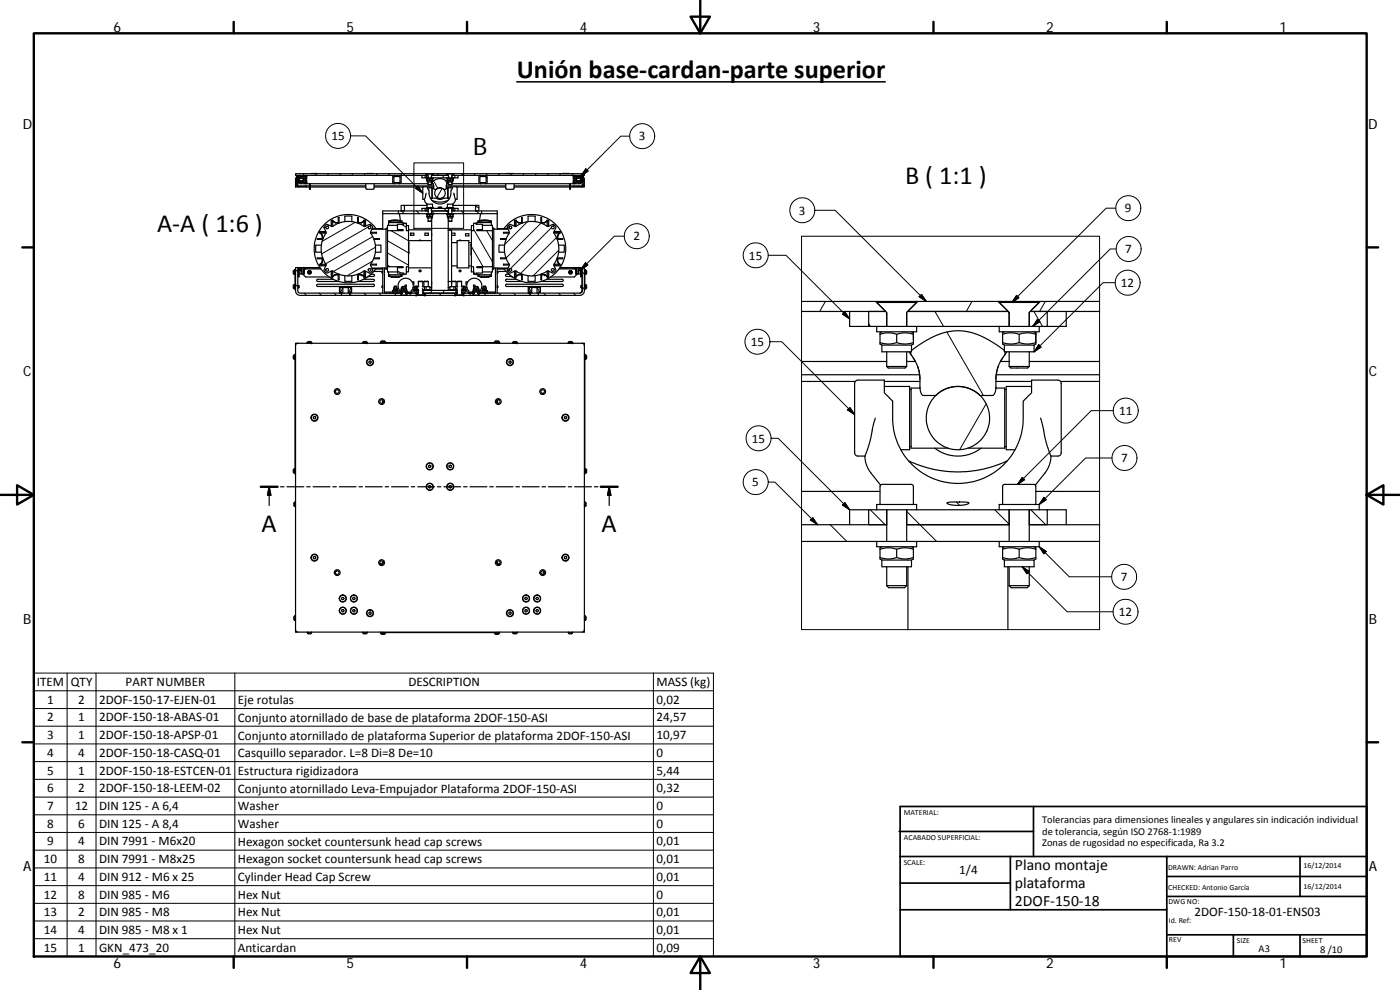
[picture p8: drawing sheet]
<svg xmlns="http://www.w3.org/2000/svg" width="420mm" height="297mm" viewBox="0 0 420 297" stroke-linecap="round" stroke-linejoin="round" font-family="sans-serif">
<defs><g id="words">
<g font-size="7.9">
<text x="155.1" y="23.5">Unión base‐cardan‐parte superior</text>
<text x="271.6" y="55.1">B ( 1:1 )</text>
<text x="47.1" y="69.5">A‐A ( 1:6 )</text>
<text x="78.5" y="159.5">A</text>
<text x="180.6" y="159.5">A</text>
</g>
<text font-size="7.2" x="142" y="46.5">B</text>
<g font-size="4.7">
<text x="304.6" y="261.2">Plano montaje</text>
<text x="304.6" y="266.6">plataforma</text>
<text x="304.6" y="272">2DOF‐150‐18</text>
</g>
<g font-size="4.2">
<text x="34" y="9.6">6</text>
<text x="104" y="9.6">5</text>
<text x="174" y="9.6">4</text>
<text x="244" y="9.6">3</text>
<text x="314" y="9.6">2</text>
<text x="384" y="9.6">1</text>
<text x="6.8" y="38.7">D</text>
<text x="410.6" y="38.7">D</text>
<text x="7" y="112.9">C</text>
<text x="410.8" y="112.9">C</text>
<text x="7" y="187.1">B</text>
<text x="410.8" y="187.1">B</text>
<text x="7" y="261.3">A</text>
<text x="410.8" y="261.3">A</text>
<text x="34" y="290.4">6</text>
<text x="104" y="290.4">5</text>
<text x="174" y="290.4">4</text>
<text x="244" y="290.4">3</text>
<text x="314" y="290.4">2</text>
<text x="384" y="290.4">1</text>
</g>
<g font-size="3.9">
<text x="99.5" y="42">15</text>
<text x="191.7" y="42.1">3</text>
<text x="239.8" y="64.4">3</text>
<text x="337.6" y="63.7">9</text>
<text x="190.1" y="72.2">2</text>
<text x="224.8" y="77.9">15</text>
<text x="337.7" y="76">7</text>
<text x="336.4" y="86.1">12</text>
<text x="225.3" y="103.8">15</text>
<text x="335.8" y="124.5">11</text>
<text x="225.6" y="132.8">15</text>
<text x="336.5" y="138.7">7</text>
<text x="225.8" y="145.9">5</text>
<text x="336.4" y="174.3">7</text>
<text x="335.8" y="184.8">12</text>
<text x="11.1" y="205.9">ITEM</text>
<text x="21.2" y="205.9">QTY</text>
<text x="37.7" y="205.9">PART NUMBER</text>
<text x="122.6" y="205.9">DESCRIPTION</text>
<text x="197" y="206">MASS (kg)</text>
<text x="14.1" y="211.2">1</text>
<text x="23.5" y="211.2">2</text>
<text x="29.7" y="211.2">2DOF‐150‐17‐EJEN‐01</text>
<text x="71.4" y="211.2">Eje rotulas</text>
<text x="197" y="211.2">0,02</text>
<text x="14.1" y="216.5">2</text>
<text x="14.2" y="221.8">3</text>
<text x="23.5" y="216.5">1</text>
<text x="23.5" y="221.8">1</text>
<text x="29.7" y="216.5">2DOF‐150‐18‐ABAS‐01</text>
<text x="29.7" y="221.8">2DOF‐150‐18‐APSP‐01</text>
<text x="71.4" y="216.6">Conjunto atornillado de base de plataforma 2DOF‐150‐ASI</text>
<text x="71.4" y="221.9">Conjunto atornillado de plataforma Superior de plataforma 2DOF‐150‐ASI</text>
<text x="197" y="216.5">24,57</text>
<text x="197" y="221.8">10,97</text>
<text x="14.1" y="227.1">4</text>
<text x="23.5" y="227.1">4</text>
<text x="29.7" y="227.1">2DOF‐150‐18‐CASQ‐01</text>
<text x="71.4" y="227.2">Casquillo separador. L=8 Di=8 De=10</text>
<text x="197" y="227.1">0</text>
<text x="14.1" y="232.4">5</text>
<text x="23.5" y="232.4">1</text>
<text x="29.7" y="232.4">2DOF‐150‐18‐ESTCEN‐01</text>
<text x="71.4" y="232.5">Estructura rigidizadora</text>
<text x="197" y="232.4">5,44</text>
<text x="14.1" y="237.7">6</text>
<text x="23.5" y="237.7">2</text>
<text x="29.7" y="237.7">2DOF‐150‐18‐LEEM‐02</text>
<text x="71.4" y="237.8">Conjunto atornillado Leva‐Empujador Plataforma 2DOF‐150‐ASI</text>
<text x="197" y="237.7">0,32</text>
<text x="14.1" y="243">7</text>
<text x="22.5" y="243.1">12</text>
<text x="29.7" y="243.1">DIN 125 ‐ A 6,4</text>
<text x="71.4" y="243.1">Washer</text>
<text x="197" y="243.1">0</text>
<text x="14.1" y="248.4">8</text>
<text x="23.5" y="248.4">6</text>
<text x="29.7" y="248.4">DIN 125 ‐ A 8,4</text>
<text x="71.4" y="248.5">Washer</text>
<text x="197" y="248.4">0</text>
<text x="14.1" y="253.7">9</text>
<text x="23.5" y="253.7">4</text>
<text x="29.7" y="253.7">DIN 7991 ‐ M6x20</text>
<text x="71.4" y="253.8">Hexagon socket countersunk head cap screws</text>
<text x="197" y="253.7">0,01</text>
<text x="13.2" y="259">10</text>
<text x="23.5" y="259">8</text>
<text x="29.7" y="259">DIN 7991 ‐ M8x25</text>
<text x="71.4" y="259.1">Hexagon socket countersunk head cap screws</text>
<text x="197" y="259">0,01</text>
<text x="287.9" y="262.1">1/4</text>
<text x="13.2" y="269.6">12</text>
<text x="13.2" y="264.3">11</text>
<text x="23.5" y="269.6">8</text>
<text x="23.5" y="264.3">4</text>
<text x="29.7" y="269.6">DIN 985 ‐ M6</text>
<text x="29.7" y="264.3">DIN 912 ‐ M6 x 25</text>
<text x="71.4" y="264.4">Cylinder Head Cap Screw</text>
<text x="71.4" y="269.6">Hex Nut</text>
<text x="197" y="264.3">0,01</text>
<text x="197" y="269.6">0</text>
<text x="13.2" y="274.9">13</text>
<text x="23.5" y="274.9">2</text>
<text x="29.7" y="274.9">DIN 985 ‐ M8</text>
<text x="71.4" y="274.9">Hex Nut</text>
<text x="197" y="274.9">0,01</text>
<text x="358.5" y="274.9">2DOF‐150‐18‐01‐ENS03</text>
<text x="13.2" y="280.2">14</text>
<text x="23.5" y="280.2">4</text>
<text x="29.7" y="280.2">DIN 985 ‐ M8 x 1</text>
<text x="71.4" y="280.2">Hex Nut</text>
<text x="197" y="280.2">0,01</text>
<text x="13.2" y="285.6">15</text>
<text x="23.5" y="285.6">1</text>
<text x="29.7" y="285.6">GKN_473_20</text>
<text x="71.4" y="285.6">Anticardan</text>
<text x="197" y="285.6">0,09</text>
</g>
<g font-size="3.1">
<text x="312.8" y="246.8">Tolerancias para dimensiones lineales y angulares sin indicación individual</text>
<text x="312.8" y="250.4">de tolerancia, según ISO 2768‐1:1989</text>
<text x="312.8" y="254">Zonas de rugosidad no especificada, Ra 3.2</text>
<text x="377.7" y="285.6">A3</text>
<text x="396.2" y="285.9">8 /10</text>
</g>
<g font-size="2.4">
<text x="271.2" y="244.4">MATERIAL:</text>
<text x="271.3" y="251.9">ACABADO SUPERFICIAL:</text>
<text x="271.2" y="259.7">SCALE:</text>
<text x="350.6" y="260.9">DRAWN: Adrian Parro</text>
<text x="391.2" y="260.6">16/12/2014</text>
<text x="350.6" y="267">CHECKED: Antonio García</text>
<text x="391.2" y="266.6">16/12/2014</text>
<text x="350.7" y="271.4">DWG NO:</text>
<text x="350.8" y="276.8">Id. Ref:</text>
<text x="350.8" y="282.8">REV</text>
<text x="371.2" y="282.9">SIZE</text>
<text x="390.9" y="282.9">SHEET</text>
</g>
</g></defs>
<g fill="none" stroke="#000" stroke-width=".36">
<path d="M89 53l-.3 .8v2M89 53.1v1.5M89.1 55.8h-.4v.3h1M89.1 54.5l-.1 .1M89.2 53.2l.3 .3M89.2 53.2v1.3M89.4 53.1h.1M89.4 54.6h.1M89.5 53.5v.7M89.5 53.5h.1M89.5 54.2h.1M89.5 54.2l-.3 .3"/>
<path d="M89.5 53.1v1.5M89.5 54.6l.5 .5h38.5M89.5 54.5l-.1-.2 .2 1.5h2.4v.3l-2.6-.1-.3-.4-.1-1M89.5 53.1l-.1 .3v-.6h-.4l.1 .4M89.7 52.8h-.3M89.9 53.5h1.1M89.9 54.2h1.1M89.9 53.4h1.4v.3h-.2M89.9 53.4h1.4M89.9 53h1.8v1.7h-1.8zM90 52.6l-.5 .5M90 52.6h29.9"/>
<path d="M91 53.5l.1 .2M91 53.5v.7M91.1 54.1l.2 .2h-1.4M91.1 53.7v.4M91.1 54.1l-.1 .1M91.3 53.7v.4M91.3 54.3l-1.4 .1M91.6 52.6l.4 .5M92 54.6l-.4 .5M92 52.6v.5M92 53.1v1.5M92 56.1h.9"/>
<path d="M92 55.8h.9M92 54.6v.5M92.9 55.1v1.7h.2v-1.7M93.1 56.1h16.7M93.1 55.8h16.7M93.4 52.1h1.9M109.8 55.1v1.4l.3 .3 2.1-.1 .1-1.6M110.1 52.1h1.9M112.3 56.1h14.6M112.3 55.8h17.8M118.2 53h1.8v1.7h-1.8zM118.4 52.6l-.5 .4v1.6l.5 .5"/>
<path d="M119.9 52.6h8.5l-.5-.5h-39.2v.5h1.3M119.9 52.6l.5 .5v1.7l-.5 .3M126.6 52.6v.8h1M127.9 58l-.5 1.8M127.9 52.1h.1M128 52.1v.1M128 52.2l.5 .5v.7M128 52.1h2M128 53.4h2v.2h-2zM128.1 53.8h.9M128.1 54.2l.1 .1M128.1 54.2h.9"/>
<path d="M128.1 53.8v.4M128.2 54.3h1.5v.3h-1.5zM128.2 53.6l-.1 .2M128.4 56.1h1.7M128.4 56.4h1.2v3.1h-.4M128.4 52.6h-.8v.8h.4M128.5 54.6v.8M128.5 55.4h1M129 53.8h.8M129 54.2h.8M129 53.8v.4M129.5 52.7v.7"/>
<path d="M129.5 54.6v.8M129.5 52.6v.1M129.5 52.6h5.1M129.5 52.6l.5-.5h4.1l.4 .5zM129.6 56.5h.1M129.6 59.4h.1M129.7 54.5a3.3 3.3 0 0 1 4.7 0M129.7 53.6l.1 .1M129.8 54.2l-.1 .1M129.8 53.8h.1M129.8 53.8v.4M129.8 54.9l.1 .2h-.4"/>
<path d="M130 52.2l-.5 .4M130 52.1v.1M130 52.1h.1M130 52.2h-2M130 53.4h4.1M130 55.4l.1 .6M130.1 56.4h-.4v3.1h1.8M130.1 56.4h.1M130.9 59.5a1.97 1.97 0 0 0 2.3 0M134 56.1h1.7M134 55.8h17.8M134 56.4h.4v3.1h-1.9"/>
<path d="M134 56.4h.1M134.1 52.1h.1M134.1 55.4l-.1 .6M134.1 52.1v.1M134.1 52.2l.5 .4M134.1 52.2h2M134.1 53.4h2v.2h-2zM134.2 55.1h.4M134.3 53.8h.8M134.3 54.2h.8M134.3 54.2l.1 .1M134.3 53.8v.4"/>
<path d="M134.3 54.9l-.1 .2M134.4 54.3h1.5v.3h-1.5M134.4 53.6l-.1 .2M134.4 54.3v.3M134.4 56.5h.1M134.4 59.4h.1M134.4 54.6l-.4 .8-.1 1.3-.7 .1a1.64 1.64 0 0 0-2.3 0l-.7-.1-.1-1.3-.4-.8v.2M134.5 54.6l-.1 .2M134.6 52.6v.1M134.6 52.7v.7M134.6 54.6v.8M134.6 55.4h1"/>
<path d="M135.1 53.8h.8M135.1 54.2h.8M135.1 53.8v.4M135.6 54.6v.8M135.6 55.1h8.6M135.6 52.6h.9v.8h-.4M135.7 56.4h-1.2v3.1h.4M135.9 53.6v.1M135.9 54.2v.1M135.9 53.8h.1M135.9 53.8v.4M136.1 52.2l-.5 .5v.7"/>
<path d="M136.1 52.1v.1M136.1 52.1h.1M136.2 52.1l-.5 .5h8.5M136.2 52.1h39.2v.5h-1.4M136.2 58l.5 1.8M136.7 59.8l.5-.1v-3.6l-1.5-.1-.1 .8a.85 .85 0 0 0-.3 1.2 3.4 3.4 0 0 1-3.8 3.2 3.4 3.4 0 0 1-2.8-4.2l-.3-.3v-.7l-1.5 .1v3.7h.5l.1 .7 .7 .8M136.7 59.8l-.1 .5-.7 1M137.2 56.1h14.6M137.4 52.6v.8h-.9M143.9 52.7h2.1l.2 .4-.2 1.9-1.8 .1-.4-.2-.1-1.8zM144 53h1.9v1.7h-1.9zM145.7 52.6h28.3"/>
<path d="M151.8 55.1v1.5l.3 .2h2l.2-.3v-1.4M152.1 52.1h1.9M154.3 56.1h16.7M154.3 55.8h16.7M168.8 52.1h1.9M171 55.1v1.7h.2v-1.7M171.2 56.1h.9M171.2 55.8h.9M172.1 53.1v1.5M172.1 54.6l.1 .4 .3 .1M172.1 52.6v.5M172.1 54.6v.5"/>
<path d="M172.4 53h1.7v1.7h-1.7zM172.5 52.6l-.3 .1-.1 .4M172.8 53.7v.4M172.8 54.3l1.4 .1M173 54.1l-.2 .2h1.4M173 54.1l.1 .1M173.1 53.5v.7M173.1 53.5l-.1 .6M173.1 53.5h1.1M173.1 54.2h1.1M174 52.6l.4 .1 .1 .4M174.2 53.4h-1.4"/>
<path d="M174.2 53.4h-1.4l.2 .3M174.4 52.8h.3M174.5 54.6l-.5 .5h-28.3M174.5 53.1v1.5M174.5 53.1l.2 .3v-.6h.3v.3M174.5 54.6h.2M174.5 53.5h.1M174.5 54.2h.1M174.6 53.5v.7M174.6 54.2l.3 .3M174.9 53.2v1.3M174.9 53.2l-.3 .3"/>
<path d="M174.9 53.2h.1M174.9 54.5h.1M175 55.8h.4v.3h-1M175 54.5v1.1l-.3 .4-2.6 .1v-.3h2.4l.2-.4v-1.1l-.2 .2M175 53.2v1.3M175 53l.4 .6v2.2M175 53.1v1.5M175 53.1v.1M96.3 70l.4 .7M96.3 79.3h-.4v.5h1.9M96.3 70l.5 .7v.9M96.4 73.6h-1.6l-.1 .7 .1 1.4h1.6"/>
<path d="M96.7 77.6v.9l-.4 .8M96.7 70.7v.9M96.8 77.6v.9l-.5 .8M96.9 77.4h-1.7v.2h1.7M96.9 71.6h-1.7v.2h1.7M97.6 67.7l.5-.4 1.4 .6a9.2 9.2 0 0 1 8.6-.7l1.3 .8 1.4-.7a1.16 1.16 0 0 1 1 1l-.6 1.4a8.6 8.6 0 0 1 0 9.8l.6 1.4a1.16 1.16 0 0 1-1 1l-1.3-.6a8.8 8.8 0 0 1-9.9 0l-1.4 .6a1.16 1.16 0 0 1-1-1l.7-1.4a8.7 8.7 0 0 1 0-9.8l-.7-1.5zM97.8 69.5h-1.9v.5h.4M97.8 79.3h-1.7v.2h1.8M97.9 69.7h-1.8v.3h1.7M99.9 66.4v-.4h-.5v1.9M99.9 66.3l.8 .5M99.9 67.9v-1.7h-.3v1.8"/>
<path d="M100.7 66.8h.8M100.7 66.8h.1M101.8 66.9v-1.6h-.3v1.7M103.5 66.5v-1.6l1.4-.1 .7 .1v1.6M107.3 66.9v-1.6h.3v1.7M107.6 66.8h.8M108.4 66.8l.8-.4v-.4h.5v1.9M109.2 67.9v-1.7h.3v1.8M110.7 68.6h.4M111.2 69.7h1.8v.3h-1.7M111.3 79.3h1.7v.2h-1.8M111.6 68.8h4.3"/>
<path d="M111.7 68.6h3v.2M112.1 71.6h1.8v.2h-1.7M112.2 77.4h1.7v.2h-1.8M112.7 73.6h1.6v1.4v.7h-1.6M112.8 68.6a10.2 10.2 0 0 0-15.1-1.6 10.2 10.2 0 0 0 0 15.2 10.2 10.2 0 0 0 15.1-1.6M114.9 64.1h4.6M115.9 68.7v12.1h.4v.8h3M115.9 68.7h.4v.5M116.3 69.2h4.7v-.3h-1.7v-1.6h1.9v-.3h.8v2.2h.6v10.8h-.6v2.3h-.8v-.4h-1.9v-1.6h1.7v-.3h-4.7zM116.6 66.3v1.3M116.6 66.3h3.7M116.6 66.8h4.4v.5"/>
<path d="M117.5 66.1l-.9 .2M117.5 66.2l-.5 .1v.5M117.5 66.1h.1zM117.6 66.1h2M119.3 68.9v.2h1.7M119.3 67.6h-3v.9h-.4v.2M119.5 63.3h-4.6v5.5M119.6 66.1h.2zM119.8 66.2l-1.2-.2-1.1 .2M119.8 66.1l.8 .2M119.8 66.2l.5 .1M119.9 64.1l.3 2.1"/>
<path d="M120.3 66.3v.5M120.3 66.3h.3M120.4 61.6h1v1.7h-1zM120.6 66.3v.5M121.4 61.6h6.8M122 67.7h.6v1.5M122.6 72.8l.1 3M122.6 75.8h.1M122.6 69h6.9M122.6 72.2h6.9M122.7 75.8h-.1M123.2 70h1v.6h-1z"/>
<path d="M123.3 70v.6M125.8 72.2l.2-.2 .3 .2M127.5 70h1v.6h-1zM127.6 62.5h-1v.8M128 62.5v-.2h2v.2M128 62.5h.5M128 64.1h2v.3h-2zM128 62.5h-.4v.8h.9h-9v.8h8.5M128.2 62.3v-1h1.6v1M128.2 64.5h.8M128.2 64.9h.8M128.2 64.9v.1"/>
<path d="M128.2 65h1.5v.4h-1.5zM128.2 64.4v.5M128.5 65.4v.9M128.5 66.3h1M128.5 62.5h1.5M128.5 62.5v1.6M129 64.5h.8M129 64.9h.8M129 64.5v.4M129.5 63.3h5.1h-5.1v-.8v1.6M129.5 65.4v.9M129.5 65.4v21.7"/>
<path d="M129.5 70v.6M129.6 60.1h.1a5.7 5.7 0 0 0 4.8 0M129.7 64.4l.1 .1M129.8 64.9l-.1 .1M129.8 64.5v.4M130 64.1h4.1M130 62.5h4.1M131.5 62.2h1.1zM134.1 62.5v-.2h2v.2M134.1 64.1h2v.3h-2zM134.1 62.5h.5M134.3 62.3l.1-1h1.5v1"/>
<path d="M134.3 64.5h.8M134.3 64.9h.8M134.3 64.9l.1 .1M134.3 64.5v.4M134.4 65h1.5v.4h-1.5zM134.4 64.4l-.1 .1M134.5 65.4v21.7M134.5 69h7M134.5 69.1h1v15.4h-1M134.6 65.4v.9M134.6 66.3h1M134.6 62.5h1.5"/>
<path d="M134.6 62.5v1.6M135.1 64.5h.8M135.1 64.9h.8M135.1 64.5v.4M135.5 70h1v.6h-1M135.5 72.8h1.7M135.5 79.8h1.7M135.6 65.4v.9M135.6 63.3h8.9v.8h-8.4M135.9 64.4v.1M135.9 64.9v.1M135.9 64.5v.4"/>
<path d="M135.9 61.6h6.8M136.1 62.5h.4v.8h-.9v-.8v1.6M136.5 62.5h.9v.8M137.2 72.2h3.5v8.2h-3.5zM137.8 72.2l.2-.2 .3 .2M139.7 70.1h1v.7h-1zM140.7 79.8h.8M140.7 72.8h.8M141.4 73.4l.1 3M141.4 73.4h.1M141.5 73.4h-.1M142.1 67h.8v.3h1.9v1.6h-1.7v.3h4.7v10.8h-4.7v.3h1.7v1.6h-1.9v.4h-.8v-2.3h-.6v-10.8h.6z"/>
<path d="M142.1 67.7h-.6v1.5M142.7 61.6h1v1.7h-1zM143.5 66.3v.5M143.5 66.3h3.6M144.2 64.1l-.3 2.1M144.3 66.1h.2zM144.3 66.2l-.5 .1v.5M144.3 66.1l-.8 .2M144.5 66.1h2M144.5 63.3h4.7v5.5M144.5 64.1h4.7M144.8 67.6h3v.9h.4v12"/>
<path d="M144.8 68.9v.2h-1.7M146.5 66.1h.1zM146.6 66.2l-1.2-.2-1.1 .2M146.6 66.1l.9 .2M146.6 66.2l.5 .1M147.1 66.3h.4M147.1 66.3v.5M147.5 66.8h-4.4v.5M147.5 66.3v1.3M148.2 68.7h-.4v.5M148.2 68.8h4.3M151.2 68.6a10.3 10.3 0 0 1 15.2-1.6 10.3 10.3 0 0 1 0 15.2 10.3 10.3 0 0 1-15.2-1.6"/>
<path d="M151.4 73.6h-1.6l-.1 .7 .1 1.4h1.6M151.9 77.4h-1.7v.2h1.7M151.9 71.6h-1.7v.2h1.7M152.4 68.6h-3v.2M152.8 79.3h-1.7v.2h1.8M152.9 67.4l.3-.1 1.4 .7a8.6 8.6 0 0 1 9.9 0l1.4-.7 .3 .1 .7 .8-.7 1.5a8.7 8.7 0 0 1 0 9.8l.7 1.5-.4 .6-.5 .3-1.5-.6a8.7 8.7 0 0 1-9.9 0l-1.5 .6-.5-.3-.4-.6 .7-1.4a9.1 9.1 0 0 1 0-10l-.7-1.4zM152.9 69.7h-1.8v.3h1.7M153 68.6h.4M154.9 67.9v-1.7h-.3v1.8M154.9 66.4v-.4h-.5v1.9M154.9 66.3l.8 .5M155.7 66.8h.8"/>
<path d="M155.7 66.8h.1M156.7 66.9v-1.6h-.2v1.7M158.5 66.5v-1.6l1.4-.1 .7 .1v1.6M162.3 66.9v-1.6h.2v1.7M162.5 66.8h.9M163.4 66.8l.8-.4v-.4h.5v1.9M164.2 67.9v-1.7h.3v1.8M166.2 69.7h1.8v.3h-1.7M166.3 79.3h1.7v.2h-1.8M166.3 69.5h1.8v.5h-.3l-.5 .7v.9M167.1 71.6h1.8v.2h-1.7M167.2 77.4h1.7v.2h-1.8"/>
<path d="M167.3 77.6v.9l.5 .8h.3v.5h-1.8M167.4 78.5l.4 .8zM167.4 77.6v.9M167.6 73.6h1.7l.1 1.4-.1 .7h-1.7M167.8 70l-.4 .7v.9M88.4 85.4a.76 .76 0 0 0 0 1.3M88.4 81.1a.76 .76 0 0 0 0 1.2M88.4 81.1v1.2M88.4 85.4v1.3M88.5 81.6v5.3h.2M88.5 81.6h.2M88.5 82.3h-.1"/>
<path d="M88.5 81.1h-.1M88.5 86.7h-.1M88.5 85.4h-.1M88.7 80.9h-.2v.7M88.7 80.3h.7v7l.3 .6h12.8v.7h-12.5a1.37 1.37 0 0 1-1.3-1.3zM89.4 85.7h.3M89.4 86.4h.3M89.4 80.3h.6M89.4 82.4h.1M89.4 80.9h.1M89.7 85.7v.7M89.8 80.5l.5-.1v.3l-.5 .1v2.3h-.3v-2.2z"/>
<path d="M89.8 81.2h.5M89.8 82.2h.5M90 80.3h.1M90 80.3v.1M90.1 80.3h.5v1.9h-.3v-1.8zM90.3 80.7v.5M90.3 80.7h.1M90.6 80.3h.4M90.6 82.2h.4M90.8 82.2l.9 .9h7.1M91 80.3h.5l-.3 .1v1.8h-.2zM91.2 81.2h.1"/>
<path d="M91.2 80.7l.1 .5M91.3 81.2l-.1 1M91.3 80.4h.3v.3h-.3zM91.5 80.3l4.6 .1M91.6 80.3h4.4M91.6 80.7h4.7M91.7 80.4v.3M92.6 81.2h.5l.4 .5-.4 .5h-.5l-.3-.5zM95.1 85.4l16.9-.1a.34 .34 0 0 1 .4 .3 .34 .34 0 0 1-.4 .4h-16.6l-.4-.3zM99.4 81.3v1.9h.5v-.3l.8-.5h.8M99.6 81.3v1.8h.3v-1.8M99.9 82.9l.8-.5z"/>
<path d="M100 83.8h-4.6a.33 .33 0 0 0-.4 .3 .33 .33 0 0 0 .4 .4h6.2M100.7 82.4h.8M101.5 82.2v1.7h.3v-1.6M102 86.3l-.1 1.6M102 86.3h.9v1.6h-.4v-.2h-.4l-.1 .2zM102.5 87.7v.2M102.5 88.6h2.4M102.9 86.3h1.6M102.9 87.9h1.6M103.5 82.7v1.7h.7h1.4v-1.7M104.5 86.3h.9v1.4h-.5v.2h-.4zM104.9 87.7v.2"/>
<path d="M105.4 86.3v1.4M107.6 82.4h.8l.8 .5M107.6 82.2v1.7h-.3v-1.6M109.1 83.8h2.9a.33 .33 0 0 1 .4 .3 .33 .33 0 0 1-.4 .4h-4.6M109.5 81.3v1.8h-.3v-1.8M109.7 81.3v1.9h-.5v-.3l-.8-.5h-.8M110.7 80.6h.4M111.1 82.5l-.8 .6M111.3 82.3h.7a.33 .33 0 0 1 .4 .3 .33 .33 0 0 1-.4 .4h-1.3M111.6 80.4h4.3M111.7 80.6l3.2 .1M112.2 81.4h2.7l-.2 .3 .2 .2"/>
<path d="M114.7 80.4v.2h-1.7M114.7 81.4l-.1 .3 .3 .3M114.9 85.7l-.3 .3 .3 .4M114.9 85.8l-.2 .2 .2 .3M114.9 80.4v7.5M115.4 80.4v7.5M116.3 80v.5h-.4M116.6 82.9l.9 .2M116.6 81.6v1.3M116.6 82.9h.4M117 82.4v.5M117 82.9l.5 .1"/>
<path d="M117 82.9h3.6M117.5 83.1h.1M117.6 83.1h2M117.9 87.3h1.5M118.1 87.1l.1 .1M118.1 86.8h.5M118.1 87.1h.5M118.1 87.1h.1M118.1 86.8v.3M118.2 86.7l-.1 .1M118.2 86.4h1v.3h-1zM118.3 86h.7"/>
<path d="M118.3 86v.4M118.6 86.8h.6M118.6 87.1h.6M118.6 86.8v.3M119 86v.4M119.2 86.7v.1M119.2 87.1h.1M119.2 86.8v.3M119.2 87.1v.1M119.6 83.1h.2zM119.8 83h-2.3M120.2 87.6h-4.8v.3h5.3h-15.8v.7h15.3"/>
<path d="M120.2 88.6h2M120.2 88.6h.1M120.2 87.4h2v.2h-2zM120.3 82.4v.5l-.5 .1M120.4 87.3v.1M120.4 86.8h.8M120.4 87.2h.8M120.4 87.2v.1M120.4 86.8v.4M120.4 86.7v.1M120.4 86.4h1.6v.3h-1.6zM120.6 82.9l-.8 .2"/>
<path d="M120.6 82.4v.5M120.7 86h1M120.7 86v.4M120.7 87.6v.5l-.5 .5M121 81.9v.5h-4.4M121 80.2l-1.7 .1M121.2 86.8h.8M121.2 87.2h.8M121.2 86.8v.4M121.6 86a.27 .27 0 0 1 0-.5 .27 .27 0 0 1 .4 .2 .27 .27 0 0 1-.3 .3M121.7 86v.4M121.7 87.6v.5l.5 .5"/>
<path d="M122 86.7v.1M122 87.2v.1M122 86.8v.4M122 87.3v.1M122.2 87.6h1.4v.3h-1.9h3.8l-.7 .7h-2.6M122.2 88.6h.1M122.6 80v1.6h-.6M122.6 80.4h6.9M123.7 84.6h.5v.7h-.2M124 86.3h.5M124.2 87.1l.1 .1M124.2 86.8h.6"/>
<path d="M124.2 87.1h.4M124.2 87.1h.1M124.2 86.8v.3M124.3 86.7l-.1 .1M124.5 86h.7M124.5 86v.4M124.6 87.1h.8v.8h-.8zM124.6 87.2l-.5 .1M124.6 87.3h-1.2a2.27 2.27 0 0 0-.1-3.2 2.27 2.27 0 0 0-3.2 0 2.27 2.27 0 0 0 0 3.2h-2.3v.3M124.8 87.1h.1M124.8 86.8v.3M124.8 87.1h-.1"/>
<path d="M124.8 88.6h2.8M124.9 88.6h2.6M124.9 88.5h2.6M125 86.9v.2M125 86.4h-.7v.3h.7l-.2 .1M125.2 86h.1M125.3 86.9v.2M125.5 84.5h1.4M125.5 84.5v1.5M125.5 87.1l-.1 .8M125.7 86h-.7v.9l.7 .2M126.7 86h.7v.9l-.7 .2"/>
<path d="M126.9 87.9h10.3l-.7 .7h-8.9zM126.9 84.5h-1.4M126.9 84.5v1.5M126.9 87.1l.1 .8M127 87.1h10.1v.8h-10.1zM127.1 86.9v.2M127.2 84.5h1.3M127.2 84.5v1.5M127.4 87.1v-.2l.2 .2M127.4 86h1.6v1.1M127.9 86v1.1M128.5 84.5v1.5"/>
<path d="M128.7 86.9v.2M129 86.9h-.8v.2M129 86.3h.5M129.5 84.6v.7M134.5 86.3h.5M135 87.1v-.2h.9v.2M135.3 86.9v.2M135.5 84.5h1.4M135.5 84.5v1.5M135.5 84.6v.7M136.2 86v1.1M136.5 88.6h2.8"/>
<path d="M136.5 87.1l.2-.2v.2M136.6 88.5l2.6 .1h-2.7M136.7 86h-1.7v.9M136.9 84.5v1.5M137 86.9v.2M137.2 84.5h1.3M137.2 84.5v1.5M137.2 87.1l-.1 .8M137.4 86h-.7v.9l.7 .2M138.4 86h.7v.9l-.7 .2M138.5 84.5v1.5M138.5 87.1l.2 .8"/>
<path d="M138.7 87.1h.8v.8h-.8zM138.8 86.9v.2M138.9 86h.7M138.9 86h.1M139.1 86.9v.2M139.1 86.4h.6v.3M139.3 86.8h.5M139.3 87.1h.1M139.3 86.8v.3M139.3 87.1h-.1M139.5 87.2l.5 .1M139.5 87.3h1.2a2.27 2.27 0 0 1 .1-3.2 2.27 2.27 0 0 1 3.1 0 2.27 2.27 0 0 1 .1 3.2h2.3v.3"/>
<path d="M139.6 86.3h.5M139.6 86v.4M139.7 86.7h-.6l.2 .1M139.7 86.7l.1 .1M139.8 87.1h.1M139.8 86.8v.3M139.8 87.1h-.3M139.8 87.1l-.1 .1M140.4 84.6h-.5v.7h.2M141.5 80v1.6h.6M141.9 88.6h2M141.9 88.6h.1"/>
<path d="M141.9 87.4h2v.2h-2zM141.9 87.6h-1.4v.3h1.9h-3.9l.8 .7h2.6M142.1 87.3v.1M142.1 86.8h.8M142.1 87.2h.8M142.1 87.2v.1M142.1 86.8v.4M142.1 86.7v.1M142.1 86.4h1.5v.3h-1.5zM142.4 86h1M142.4 86v.4M142.4 87.6v.5l-.5 .5"/>
<path d="M142.5 86h.9M142.5 86h-.1M142.5 86a.27 .27 0 0 0 0-.5 .27 .27 0 0 0-.4 .2 .27 .27 0 0 0 .3 .3M142.9 86.8h.8M142.9 87.2h.8M142.9 86.8v.4M143.1 81.9v.5h4.4M143.1 80.2l1.7 .1M143.4 86v.4M143.4 87.6v.5l.5 .5M143.5 82.9l.8 .2M143.5 82.9h.3"/>
<path d="M143.5 82.4v.5M143.6 86.7l.1 .1M143.7 87.2v.1M143.7 86.8v.4M143.7 87.3l-.1 .1M143.8 82.9h3.7M143.8 82.4v.5M143.8 82.9l.5 .1M143.9 88.6h.1M143.9 87.6h4.8v.3h-5.3h15.8v.7h-15.3M144.3 83.1h.2zM144.5 83.1h2"/>
<path d="M144.7 87.3h1.5M144.9 87.1v.1M144.9 86.8h.5M144.9 86.8h.1M144.9 87.1h.5M144.9 87.1h.1M144.9 86.8v.3M144.9 86.7v.1M144.9 86.4h1v.3h-1zM145.1 86h.7M145.1 86v.4M145.4 86.8h.6"/>
<path d="M145.4 87.1h.6M145.4 86.8v.3M145.8 86v.4M145.9 86.7l.1 .1M146 87.1h.1M146 86.8v.3M146 87.1l-.1 .1M146.5 83.1h.1zM146.6 83h-2.3M147.1 82.4v.5l-.5 .1M147.5 82.9l-.9 .2M147.5 81.6v1.3"/>
<path d="M147.8 80v.5h.4M148.2 80.4h4.3M148.2 80.5v.3h-.4v.8h-3M148.7 80.4v7.5M149.2 85.7l.2 .3-.2 .4M149.2 85.8l.2 .2-.2 .3M149.2 80.4v7.5M149.3 81.4l.1 .4-.2 .2M149.4 80.4v.2h1.7M151.8 85.4l16.9-.1a.34 .34 0 0 1 .3 .3 .34 .34 0 0 1-.3 .4h-16.7l-.3-.3zM151.9 81.4h-2.7l.2 .3-.2 .2M152.4 80.6l-3.2 .1"/>
<path d="M152.7 82.3h-.7a.33 .33 0 0 0-.3 .3 .33 .33 0 0 0 .3 .4h1.4M153 80.6h.4M153 82.5l.8 .6M154.4 81.3v1.9h.5v-.3l.8-.5h.8M154.6 81.3v1.8h.3v-1.8M154.9 82.9l.8-.5zM154.9 83.8h-2.9a.33 .33 0 0 0-.3 .3 .33 .33 0 0 0 .3 .4h4.7M155.7 82.4h.8M156.5 82.2v1.7h.2v-1.6M158.5 82.7v1.7h.7h1.4v-1.7M158.8 86.3h-.3v1.6M158.8 86.3h.8v1.6h-.4v-.2h-.4v.2z"/>
<path d="M158.8 87.7v.2M159.1 87.7v.2M159.2 88.6h2.4M159.6 86.3h1.6M159.6 87.9h1.6M161.2 86.3h.9v1.4h-.5v.2h-.4zM161.6 87.9h12.8l.3-.6v-7h.7v7a1.37 1.37 0 0 1-1.4 1.3h-12.4zM161.6 87.7v.2M162.1 86.3v1.4M162.5 82.2v1.7h-.2v-1.6M162.5 82.4h.9l.8 .5M164.1 83.8h4.6a.33 .33 0 0 1 .3 .3 .33 .33 0 0 1-.3 .4h-6.3"/>
<path d="M164.5 81.3v1.8h-.3v-1.8M164.7 81.3v1.9h-.5v-.3l-.8-.5h-.9M167.8 80.7h4.6M168 80.4h4.4M168.1 80.3h4.4M170.9 81.2h.6l.3 .5-.3 .5h-.6l-.3-.5zM172.5 80.3l-.1 .1 .1 .3M172.5 80.3h.1M172.5 80.4h.3v.3h-.3zM172.6 80.3h.5v1.9h-.2v-1.8zM172.8 80.7h.1M172.8 81.2l.1 1"/>
<path d="M172.8 80.7v.5M172.8 81.2h.1M173.1 80.3h.4M173.1 82.2h.4M173.3 82.2l-.9 .9h-7.1M173.5 80.3h.5l-.3 .1v1.8h-.2zM173.7 80.7l.1 .5M173.7 81.2h.6M173.7 82.2h.6M173.8 80.4l.4 .1 .3 .3v2.3h-.2v-2.3l-.5-.1zM174 80.4v-.1h.7v.6M174.4 85.7h.3"/>
<path d="M174.4 86.4h.3M174.4 85.7v.7M174.5 82.4h.2M174.5 80.9h.2M174.6 87.7l.1-.4-.7 .6M174.7 82.4v3.3M174.7 86.4v.9M175.5 80.9h.1M175.5 81.1a.65 .65 0 0 1 .6 .6 .65 .65 0 0 1-.6 .6M175.5 85.4a.65 .65 0 0 1 .6 .6 .65 .65 0 0 1-.6 .7M175.5 80.9l-.1 6M175.7 81.1v1.2"/>
<path d="M175.7 85.4v1.3M240.5 90.4h22.3l2.8 2.8v.3h-25.1M255 93.5v4.4h5.7M262.8 90.4h.3M263.1 97.9h12v1.6h-12zM263.1 90.7h12M263.1 90.4h12M263.1 90.7l3 3v4.2M263.1 90.4v.3M264.7 99.5l-.6 .4v.4M265.8 93.5h-5.1v4.4h2.4M272.4 93.5h30.2"/>
<path d="M273.5 99.5l.6 .4M274.1 99.9v.4zM275.1 90.4h.3M275.1 90.7l-3 3v4.2M275.1 97.9h24.8M275.1 90.4v.3M275.4 90.4l-2.8 3.1M275.4 90.4h24.2l2.8 3.1M299.6 90.4h.3M299.9 97.9h12v1.6h-12zM299.9 90.7h12M299.9 90.4h12"/>
<path d="M299.9 90.7l2.9 3 .1 4.2M299.9 90.4v.3M301.4 99.5l-.5 .4v.4M309.2 93.5h5.1v4.4h-2.4M310.3 99.5l.6 .4M310.9 99.9v.4zM311.9 90.4h.3M311.9 90.7l-3 3v4.2M311.9 90.4v.3M320 93.5v4.4h-5.7M330 90.4h-17.8l-2.8 2.8v.3h20.6M88.4 106.5a.76 .76 0 0 0 0 1.3"/>
<path d="M88.4 107.8h.1M88.4 106.5h.1M88.4 106.5v1.3M88.5 106.5h.1M88.7 106.3h-.2v35.9h.2M88.7 103h86.7v86.7h-86.7zM89.4 103l-.5 .2-.2 .5M92.2 102.8h1.3zM93.5 103h.1M93.5 102.9a.66 .66 0 0 0-.7-.4 .66 .66 0 0 0-.6 .5M108.9 102.8h1.3zM110.2 103h.1"/>
<path d="M110.2 102.9a.66 .66 0 0 0-.7-.4 .66 .66 0 0 0-.6 .5M110.9 108.3h.3l.2 .3-.2 .4h-.3l-.3-.4zM114.1 103v-.2h35.9v.2M114.3 102.7h1.3M114.3 102.6a.79 .79 0 0 1 1.3 0M114.3 102.6v.2M114.8 120v1M115.6 102.8h.1M115.6 102.6v.2M148.5 102.7h1.2M148.5 102.6a.77 .77 0 0 1 1.2 0M148.5 102.6v.2"/>
<path d="M149.3 120v1M149.7 102.8h.1M149.7 102.6v.2M152.9 108.3h.3l.2 .3-.2 .4h-.3l-.2-.4zM153.9 102.8h1.3zM155.2 102.8v.2a.65 .65 0 0 0-.7-.5 .65 .65 0 0 0-.6 .5M170.6 102.8h1.2zM171.8 102.8v.2a.65 .65 0 0 0-.6-.5 .65 .65 0 0 0-.6 .5M174.7 103l.5 .2 .2 .5M175.4 106.3v35.9M175.5 107.1l.2-.6v1.3v-.7l-.2 .1M175.5 106.5a.73 .73 0 0 1 .5 1.2l-.5 .1"/>
<path d="M240.5 108.5h25.6M240.5 114.4h16.2M240.5 112.4h35.5M264.1 102.8l2.5 .4 2.5-.4M264.1 102.8v.4l.6 .3M264.1 100.3v2.5M264.1 100.3l2.5-.4 2.5 .4M264.7 103.5h8.8v2.1h-8.8zM265.4 114.4h10.7M265.4 116h7.6v18.9h-2.6M266.1 110h6M266.1 105.6v4.4"/>
<path d="M266.1 110l.5 .4h5l.5-.4M269.1 102.8l2.5 .4 2.5-.4M269.1 100.3v2.5M269.1 100.3l2.5-.4 2.5 .4M272.1 105.6v4.4M272.8 105.6l.8 1.1M273 116.9h.4M273.5 105.2a27.3 27.3 0 0 1 12.5-5.9 21.2 21.2 0 0 1 14.3 5l1.1 .9M274 107.3l.7 1.2h-2.6M274.1 102.8v.4l-.6 .3M274.1 100.3v2.5M275.4 109.9l.5 1.8 .2 2.1"/>
<path d="M276.1 116.1v.3h-2.7v18.1h11.1M298.9 116.1v.3h2.6v18.1h-11.1M298.9 114.4h10.7M299 112.4h31M299.6 109.9l-.5 1.9-.2 2M300.3 108.5h2.6M300.9 102.8l2.5 .4 2.5-.4M300.9 102.8v.4l.5 .3M300.9 100.3v2.5M300.9 100.3l2.5-.4 2.5 .4M301 107.3l-.7 1M301.4 103.5h8.9v2.1h-8.9z"/>
<path d="M301.5 116.9h.5M301.6 105.6l.1 .1a3.4 3.4 0 0 1-1.2 2.3 12.9 12.9 0 0 0-1.6 8.1 2.6 2.6 0 0 1-1 2.6h-3.8a9.5 9.5 0 0 0-13.3 0h-3.7a2.23 2.23 0 0 1-1-2.6 13.1 13.1 0 0 0-1.7-8.1l-.9-1.4-.1-1M302.2 105.6l-.8 1.1M302.9 105.6v4.4M302.9 110l.5 .4h5l.5-.4M302.9 110h6M305.9 102.8l2.5 .4 2.5-.4M305.9 100.3v2.5M305.9 100.3l2.5-.4 2.5 .4M308.9 108.5h21.1M308.9 105.6v4.4M309.6 116h-7.6v18.9h2.6"/>
<path d="M310.9 100.3v2.5M310.9 102.8v.4l-.6 .3M318.3 114.4h11.7M94.2 125h.4l.2 .3-.2 .3h-.4l-.2-.3zM128.6 139.7l.4-.1 .3 .1v.4l-.3 .2-.4-.2zM134.8 139.7l.3-.1 .4 .1v.4l-.4 .2-.3-.2zM169.5 125h.4l.2 .3-.2 .3h-.4l-.2-.3zM262.7 125.5l-1.7 7.1-1.4 4.2M272.7 138.2a34.4 34.4 0 0 0 29.6 0M273 134h.4M280.5 134.5a11.4 11.4 0 0 0 14 0M301.5 134h.5"/>
<path d="M312.3 125.5l1.6 7.1 1.5 4.2M315.4 136.8a8.5 8.5 0 0 1-1.7 5.1l-3 3.6M315.4 136.8h2.1a1.47 1.47 0 0 0 1-2v-19.6a1.01 1.01 0 0 0-1-1.2h-7.9v2.7a1.59 1.59 0 0 1-1 2.1l-1.5 1.5v2.1a20.6 20.6 0 0 1-6 17.2 19.7 19.7 0 0 1-22.3 3.4 19.7 19.7 0 0 1-10.9-19.8v-2.9l-1.5-1.5a1.6 1.6 0 0 1-1-2.1v-2.7h-7.9a1.84 1.84 0 0 0-1 2.4v19.3a1.01 1.01 0 0 0 1 1.1h2.1a8.3 8.3 0 0 0 1.7 5.1l3 3.6M78.3 146h5M80.8 146.1l.5 2.5h-1zM80.8 146.1v5.6M84.2 146h1M86.1 146h5.1M88.4 140.7a.76 .76 0 0 0 0 1.3M88.4 142h.1M88.4 140.7h.1M88.4 140.7v1.3"/>
<path d="M88.5 150.7h.2M88.5 151.9h.2M88.5 150.7a.77 .77 0 0 0 0 1.2M88.5 140.7h.1M88.6 151.4v.5M88.6 150.7v.7M88.6 150.7v1.2M88.7 151.4h-.1M88.7 151.3l-.1 .1M92 146h1.1M94 146h5M99.9 146h1"/>
<path d="M101.8 146h5.1M107.7 146h1.1M109.7 146h5M115.6 146h1M117.5 146h5.1M123.4 146h1.1M125.4 146h5M128.6 145.9l.4-.2 .3 .2v.3l-.3 .2-.4-.2zM131.3 146h1M133.2 146h5.1M134.8 145.9l.3-.2 .4 .2v.3l-.4 .2-.3-.2zM139.1 146h1.1"/>
<path d="M141.1 146h5M147 146h1M148.9 146h5.1M154.8 146h1.1M156.7 146h5.1M162.7 146h1M164.6 146h5.1M170.5 146h1.1M172.5 146h5M175.4 151.3l.1-.6v1.2v-.6l-.1 .1M175.4 150.7a.64 .64 0 0 1 .5 .6 .64 .64 0 0 1-.5 .6M175.5 141.3l.2-.6v1.3v-.7l-.2 .1"/>
<path d="M175.5 140.7a.65 .65 0 0 1 .6 .6 .65 .65 0 0 1-.6 .7M178.4 146h1M180.3 146h5.1M182.8 146.1v5.6M182.8 146.1l.5 2.5h-1zM240.5 147.4h23.6M260.7 153h-5.7v4.4M263.1 153h-2.4v4.4h5.4h-25.6M263.1 153v-1.6h12v1.6M263.1 153h3M264.1 151.4v-5.5a1.23 1.23 0 0 1 1.6-.6h3.7a11.3 11.3 0 0 1 4.6 .3l.1 5.8M266.1 153h9"/>
<path d="M266.1 153v9.5M272.1 157.4h30.8h-30.8v-4.4v9.5M275.1 153h24.8M284.2 150.9l1.1-.3 4.7 .1a.47 .47 0 0 1 .5-.1 .47 .47 0 0 1 .2 .4 8.3 8.3 0 0 1-6.5-.1zM299.9 153v-1.6h12v1.6M299.9 153h3M300.9 151.4l.1-5.8a11.5 11.5 0 0 1 4.6-.3h.5a11.3 11.3 0 0 1 4.7 .3l.1 5.8M302.9 153h9M302.9 153v9.5M308.9 157.4h21.1M310.9 147.4h19.1M311.9 153h2.4v4.4h-5.4v-4.4v9.5"/>
<path d="M314.3 153h5.7v4.4M94.2 167h.4l.2 .3-.2 .4h-.4l-.2-.4zM102.7 179.2h.3l.3 .4-.3 .3h-.3l-.2-.3zM106 179.2h.4l.2 .4-.2 .3h-.4l-.2-.3zM114.1 169.2h.5M115 168.5l-.4 .9M149.1 168.5l.4 .9M150 169.2h-.6M157.7 179.2h.4l.2 .4-.2 .3h-.4l-.2-.3zM161 179.2h.4l.2 .4-.2 .3h-.4l-.2-.3zM163 171.3v1M169.5 167h.4l.2 .3-.2 .4h-.4l-.2-.4z"/>
<path d="M240.5 162.5h22.6M263.1 162.5h12v1.5h-12zM264.1 167.3l2.5 .4 2.5-.4M264.1 167.3v.4l.6 .3M264.1 164.8v2.5M264.1 164.8l2.5-.4 2.5 .4M264.7 168h8.8v2.1h-8.8zM264.7 164l-.6 .4v.4M266.1 175.7h6M266.1 175.7l.6 .6h4.8l.6-.6M266.1 170.1v5.6M269.1 167.3l2.5 .4 2.5-.4"/>
<path d="M269.1 164.8v2.5M269.1 164.8l2.5-.4 2.5 .4M272.1 170.1v5.6M272.5 170.1v18.8M273.5 164l.6 .4v.4M274.1 164.8v2.5M274.1 167.3v.4l-.6 .3M275.1 162.5h24.8M299.9 162.5h12v1.5h-12zM300.9 167.3l2.5 .4 2.5-.4M300.9 167.3v.4l.5 .3M300.9 164.8v2.5"/>
<path d="M301.4 168h8.9v2.1h-8.9zM301.4 164l-.5 .4v.4M302.5 170.1v18.8M302.9 175.7l.6 .6h4.8l.6-.6M302.9 175.7h.1M302.9 170.1v5.6M302.9 175.7h6M305.9 167.3l2.5 .4 2.5-.4M305.9 164.8v2.5M305.9 164.8l2.5-.4 2.5 .4M305.9 164.8l-2.5-.4-2.5 .4M308.9 170.1v5.6"/>
<path d="M310.3 164l.6 .4v.4M310.9 164.8v2.5M310.9 167.3v.4l-.6 .3M311.9 162.5h18.1M88.5 184.8h.2M88.5 186.1h.2M88.5 184.8a.79 .79 0 0 0 0 1.3M88.6 184.8v1.3M88.7 189l.2 .4 .5 .3M92.2 189.8h1.3M93.5 189.7a.65 .65 0 0 1-.6 .5 .65 .65 0 0 1-.7-.5M102.7 182.9h.3l.3 .3-.3 .4h-.3l-.2-.4z"/>
<path d="M106 182.9h.4l.2 .3-.2 .4h-.4l-.2-.4zM108.9 189.8h1.3M110.2 189.7a.65 .65 0 0 1-.7 .5 .65 .65 0 0 1-.6-.5M110.9 183.6h.3l.2 .4-.2 .3h-.3l-.3-.3zM114.1 189.7h35.9M114.3 189.9h1.3M115.6 189.8a.65 .65 0 0 1-.7 .5 .65 .65 0 0 1-.6-.5M148.5 189.9h1.2M149.7 189.8a.73 .73 0 0 1-1.1 .4l-.1-.4M152.7 183.8l.3-.2 .4 .2v.4l-.4 .2-.3-.2zM153.9 189.8h1.3M155.2 189.7a.65 .65 0 0 1-.7 .5 .65 .65 0 0 1-.6-.5"/>
<path d="M157.7 182.9h.4l.2 .3-.2 .4h-.4l-.2-.4zM161 182.9h.4l.2 .3-.2 .4h-.4l-.2-.4zM170.6 189.8h1.2M171.8 189.7a.65 .65 0 0 1-.6 .5 .65 .65 0 0 1-.6-.5M175.4 189l-.2 .4-.5 .3M175.4 184.8a.65 .65 0 0 1 .5 .7 .65 .65 0 0 1-.5 .6M175.5 184.8v1.3z"/>
<circle cx="132" cy="58" r="1.58"/>
<circle cx="98.2" cy="68.3" r=".41"/>
<circle cx="110.9" cy="68.3" r=".41"/>
<circle cx="153.2" cy="68.3" r=".41"/>
<circle cx="165.9" cy="68.3" r=".41"/>
<circle cx="92.9" cy="81.7" r=".34"/>
<circle cx="92.9" cy="81.7" r=".5"/>
<circle cx="92.9" cy="81.7" r=".27"/>
<circle cx="98.2" cy="81" r=".41"/>
<circle cx="110.9" cy="81" r=".41"/>
<circle cx="126" cy="81.3" r=".29"/>
<circle cx="138" cy="81.3" r=".28"/>
<circle cx="153.2" cy="81" r=".41"/>
<circle cx="165.9" cy="81" r=".41"/>
<circle cx="171.2" cy="81.7" r=".27"/>
<circle cx="171.2" cy="81.7" r=".5"/>
<circle cx="171.2" cy="81.7" r=".33"/>
<circle cx="101.2" cy="117.5" r=".86"/>
<circle cx="101.2" cy="117.5" r=".55"/>
<circle cx="111" cy="108.7" r="1.05"/>
<circle cx="111.1" cy="108.7" r=".94"/>
<circle cx="153" cy="108.7" r=".95"/>
<circle cx="153" cy="108.7" r="1.05"/>
<circle cx="162.9" cy="117.5" r=".87"/>
<circle cx="162.9" cy="117.5" r=".55"/>
<circle cx="94.4" cy="125.3" r=".95"/>
<circle cx="94.4" cy="125.3" r="1.05"/>
<circle cx="114.5" cy="120.5" r=".86"/>
<circle cx="114.5" cy="120.5" r=".55"/>
<circle cx="129" cy="139.9" r="1.06"/>
<circle cx="129" cy="139.9" r="1.01"/>
<circle cx="135.1" cy="139.9" r="1.01"/>
<circle cx="135.1" cy="139.9" r="1.05"/>
<circle cx="149.5" cy="120.5" r=".87"/>
<circle cx="149.5" cy="120.5" r=".55"/>
<circle cx="169.7" cy="125.3" r=".94"/>
<circle cx="169.7" cy="125.3" r="1.07"/>
<circle cx="287.5" cy="125.4" r="9.5"/>
<circle cx="129" cy="146.1" r="1.05"/>
<circle cx="129" cy="146" r="1.01"/>
<circle cx="135.1" cy="146.1" r="1.05"/>
<circle cx="135.1" cy="146" r="1"/>
<circle cx="94.4" cy="167.3" r=".95"/>
<circle cx="94.4" cy="167.3" r="1.04"/>
<circle cx="101.2" cy="171.8" r=".86"/>
<circle cx="101.2" cy="171.8" r=".55"/>
<circle cx="102.9" cy="179.6" r="1"/>
<circle cx="102.9" cy="179.6" r="1.05"/>
<circle cx="106.2" cy="179.6" r="1.05"/>
<circle cx="106.2" cy="179.6" r="1"/>
<circle cx="114.5" cy="168.8" r=".56"/>
<circle cx="114.5" cy="168.8" r=".86"/>
<circle cx="149.5" cy="168.8" r=".87"/>
<circle cx="149.5" cy="168.8" r=".55"/>
<circle cx="157.9" cy="179.6" r="1.05"/>
<circle cx="157.9" cy="179.6" r="1"/>
<circle cx="161.2" cy="179.6" r="1.05"/>
<circle cx="161.2" cy="179.6" r="1"/>
<circle cx="162.9" cy="171.8" r=".87"/>
<circle cx="162.9" cy="171.8" r=".56"/>
<circle cx="169.7" cy="167.3" r=".94"/>
<circle cx="169.7" cy="167.3" r="1.06"/>
<circle cx="102.9" cy="183.2" r=".99"/>
<circle cx="102.9" cy="183.2" r="1.05"/>
<circle cx="106.2" cy="183.2" r="1.05"/>
<circle cx="106.2" cy="183.2" r=".99"/>
<circle cx="111" cy="184" r="1.04"/>
<circle cx="111" cy="184" r=".94"/>
<circle cx="153" cy="184" r="1.04"/>
<circle cx="153" cy="184" r=".95"/>
<circle cx="157.9" cy="183.2" r="1.05"/>
<circle cx="157.9" cy="183.2" r=".99"/>
<circle cx="161.2" cy="183.2" r=".99"/>
<circle cx="161.2" cy="183.2" r="1.06"/>
</g>
<g fill="none" stroke="#000" stroke-width=".3">
<path d="M89 52.9l.4 .1M89.2 54.5h.2M89.5 54.5h.1M89.5 53.3l-.1 .1M90.2 54.2l-.2 .1M91.2 52.1l-.3 .5M91.3 53.5l-.2 .2M91.5 55.8l.5 .3M94.9 52.1l-.3 .5M98.6 52.1l-.3 .5M102.2 52.1l-.3 .5M105.2 40.8a3.7 3.7 0 0 1-5.5 3.2 3.7 3.7 0 0 1-.3-6.4 3.7 3.7 0 0 1 5.8 2.7v.5h4.5l17.2 17.2"/>
<path d="M105.9 52.1l-.3 .5M109.6 52.1l-.3 .5M113.2 52.1l-.3 .5M116.9 52.1l-.3 .5M120.6 52.1l-.3 .5M124.2 48.9h14.9v19.6h-14.9zM124.2 52.1l-.3 .5M125.5 55.8l1.4 2.2-2.2-1.5zM127.8 52.6l.4 .8M127.9 52.1l-.3 .5M129.5 53.2l.1 .2M130.1 54.3l1.3 2.2"/>
<path d="M131.6 52.1l-.3 .5M132.7 56.5l-1.5 2.7M132.8 52.6l.4 .8M133.6 54.1l.6 1M136.5 52.6v.1M138.9 52.1l-.3 .5M142.6 52.1l-.3 .5M146.2 52.1l-.3 .5M149.9 52.1l-.3 .5M153.6 52.1l-.3 .5M157.2 52.1l-.3 .5M160.9 52.1l-.3 .5"/>
<path d="M164.6 52.1l-.3 .5M168.2 52.1l-.3 .5M171.9 52.1l-.3 .5M173.6 55.8l-.4 .3M173.6 53.4l.1 .1M174.1 54.2v.1M174.5 54.2l.2 .3M174.5 53.2l.2 .2M174.9 54.5l-.2 .1M175 52.9l-.3 .4M175.4 52.4l-.1 .2M175.8 50.7l.7 .7-2.1 1.3z"/>
<path d="M189 40.9h-2.7l-11.9 11.8M97.8 68.1l-.5 .3M98.7 67.6l-.4 .2M106.6 66.7l-9.9 5.7M110.5 68.1l-14 8.1M111.4 67.6l-.4 .2M111.7 78.4l-7.5 4.3M111.9 71l-14.1 8.1M112.7 74.2l-12.6 7.2M116.3 79.6l.8 .4M116.3 75.9l6.3 3.7M116.3 72.2l6.3 3.7"/>
<path d="M117.4 69.2l5.2 3M120.4 67.3l1.6 .9M120.5 63.3l.8 .8M121.4 63l-.3 .3M125 63.3l.8 .8M127.6 62.5l.8 .8M129.5 63.3l.8 .8M132 62.1l.1 .2M133.2 62.5l1.4 1.4M135.7 62.5l.7 .8M138.4 63.3l.9 .8M141.5 73.9l3.5 6.1"/>
<path d="M142.1 68.7l5.7 9.8M142.7 61.8l1 .6M142.9 63.3l.9 .8M146.1 69.2l1.7 3M153 67.3l-.8 .8M158.3 66.6l-6.8 6.7M162.3 67l-10.4 10.4M165.5 68.3l-12.3 12.3M166.3 67.5l-.3 .3M167 71.3l-10.8 10.8M167.6 75.1l-7.5 7.6M175.7 78.8l.7 .7-2.1 1.4z"/>
<path d="M187.4 70.9h-3l-10.1 10M230.6 76.6a3.7 3.7 0 0 1-5.4 3.5 3.7 3.7 0 0 1-.6-6.4 3.7 3.7 0 0 1 5.9 2.4l.1 .5h5.3l19.1 19.1M240.5 70.9h89.5v118h-89.5zM244.5 63.1a3.7 3.7 0 0 1-5.4 3.4 3.7 3.7 0 0 1-.5-6.3 3.7 3.7 0 0 1 5.9 2.4v.5h6.1l27.4 27.3M334.9 62.5h-2.9l-28.3 28.2M335 74.7h-1.8l-23.3 23.2M88.7 85.4l.7 .6M88.7 80.9l.7 .7M89.8 81.9l-.3 .1M90.3 81.3l.3 .1M91 81.1l.2 .1M91.3 87.9l.6 .7"/>
<path d="M91.6 80.5l-.3 .1M95.8 87.9l.6 .7M100.3 87.9l.6 .7M102.9 86.4l-.9 1.5M104.9 88.1l.5 .5M105.4 86.4l-.9 1.5M109.2 87.9l.7 .7M113.7 87.9l.7 .7M118.2 87.9l.7 .7M119.2 87.6l-.3 .3M119.3 81.3l1.1 .6M122.7 87.9l.7 .7"/>
<path d="M123.6 87.7l-.2 .2M125 86l.7 1.1M125.2 87.1l-.5 .8M126.7 86.6l.3 .4M127.2 87.9l.7 .7M129.7 87.1l-.5 .8M131.7 87.9l.6 .7M133.4 87.1l-.5 .8M136.2 87.9l.5 .5M137 87.1l-.5 .8M137.4 86.4l-.7 .4M139.1 86.4l-.7 .4"/>
<path d="M139.3 87.1l-.5 .8M140.7 87.9l.6 .7M141.7 87.6l-.3 .3M142.1 81.4l.5 .9M145.2 87.9l.6 .7M146.2 87.6l-.3 .3M149.6 87.9l.7 .7M152.8 81l-.4 .4M154.1 87.9l.7 .7M158.6 87.9l.6 .6M158.8 86.4l.8 1.4M161.2 86.3l.8 1.4"/>
<path d="M163.1 87.9l.7 .7M165.9 81.4l-.4 .4M166.7 80.6l-.4 .4M167.6 87.9l.7 .7M172.1 87.9l.7 .7M172.8 80.4l-.3 .3M172.9 81.3l.2 .2M173.5 80.4l.2 .2M174.5 81.7l-.2 .3M174.7 86l.7 .7M174.7 81.6l.7 .6M247.7 90.4l-1.7 3.1"/>
<path d="M253.6 93.6l1.4 2.1-2.1-1.4zM260.7 97.1l.5 .8M275.9 89l.7-.7 1.4 2.1zM280.6 93.5l2.6 4.4M284.2 99.6l10.9 19.1M291.7 90.4l-1.7 3.1M302.6 93.5l.3 .5M305.1 88.6l.7 .7-2.1 1.4zM310.3 93.5l2.6 4.4M311.4 95.8l.7 .7-2.2 1.4zM313.7 90.4l-1.7 3.1M334.7 84.8h-3.6l-20.8 20.8"/>
<path d="M88.4 106.5v1.3M88.5 107h.2M92.2 102.8h1.3M108.9 102.8h1.3M114.3 102.6h1.3M114.8 102.8v.2M148.5 102.6h1.2M149.3 102.8v.2M153.9 102.8h1.3M170.6 102.8h1.2M175.4 107h.1M175.7 107.1h.1"/>
<path d="M175.7 106.5v1.3M231.1 102.5a3.7 3.7 0 0 1-5.4 3.5 3.7 3.7 0 0 1-.6-6.4 3.7 3.7 0 0 1 5.9 2.4l.1 .5h3.5l21.9 21.9M311.7 103.4l.8 .7-2.2 1.5zM231.4 131.5a3.7 3.7 0 0 1-5.5 3.2 3.7 3.7 0 0 1-.3-6.4 3.7 3.7 0 0 1 5.8 2.7v.5h2.1l21.5 21.5M254.4 123l.7-.7 1.4 2.1zM295.9 121.2l-7.9 13.7M333.7 137.4h-7.9l-13.9 14M334.1 123.2h-6.6l-22.1 22.1M88.4 140.7v1.3M88.5 150.7v1.2M88.5 141.5h.2M88.6 151.4h.1"/>
<path d="M175.4 141.5h.1M175.5 151.2v.1M175.6 150.7v1.2M175.7 141.2v.1M175.7 140.7v1.3M230.6 144.7a3.7 3.7 0 0 1-5.4 3.4 3.7 3.7 0 0 1-.6-6.4 3.7 3.7 0 0 1 5.9 2.5l.1 .5h1.9l12.9 12.7M243.9 155.3l1.5 2.1-2.1-1.4zM249.2 157.4l4.9 5.1M253.6 150.8l1.4 2.2-2.1-1.5zM261.2 153l4.5 4.4M272.1 153.4l9 9.1M287 150.6l1 1"/>
<path d="M298.5 153l4.4 4.3M306.8 143.2l.7 .7-2.1 1.4zM309.3 153l4.5 4.4M313.3 149.2l.7 .7-2.1 1.5zM330 157.4h.1M306.8 170.1l2.1 1.4-.7 .6zM306.8 170.1l13.5 13.5h13.7M311.9 164l9 9.1h12.7M311.9 164l2.1 1.4-.7 .8zM88.5 184.8v1.3M88.6 185.5v.1M92.2 189.9h1.3"/>
<path d="M108.9 189.9h1.3M114.3 190h1.3M114.8 189.7v.1M148.5 190h1.2M149.3 189.7v.1M153.9 189.9h1.3M170.6 189.9h1.2M175.5 185.4h.1M175.6 184.8v1.3M10.1 202h204v85h-204zM10.1 207.3h204M10.1 212.6h204"/>
<path d="M10.1 217.9h204M20.1 202v85M28.8 202v85M70.5 202v85M196.1 202v85M10.1 223.2h204M10.1 228.5h204M10.1 233.8h204M10.1 239.2h204M10.1 244.5h204M10.1 249.8h204M10.1 255.1h204"/>
<path d="M10.1 260.4h204M10.1 265.7h204M10.1 271h204M10.1 276.3h204M10.1 281.6h204"/>
<circle cx="192.7" cy="40.9" r="3.8"/>
<circle cx="191.1" cy="70.9" r="3.8"/>
<circle cx="338.6" cy="62.5" r="3.8"/>
<circle cx="338.7" cy="74.7" r="3.7"/>
<circle cx="338.4" cy="84.8" r="3.8"/>
<circle cx="337.5" cy="137.4" r="3.7"/>
<circle cx="337.8" cy="123.2" r="3.7"/>
<circle cx="337.4" cy="173.1" r="3.7"/>
<circle cx="337.8" cy="183.6" r="3.8"/>
</g>
<g fill="#000">
<circle cx="96.7" cy="78.5" r=".18"/>
<circle cx="122.7" cy="75.8" r=".18"/>
<circle cx="141.4" cy="73.4" r=".18"/>
<circle cx="167.4" cy="70.7" r=".18"/>
<circle cx="108.4" cy="82.4" r=".18"/>
<circle cx="124.9" cy="88.6" r=".18"/>
<circle cx="127.5" cy="88.6" r=".18"/>
<circle cx="136.5" cy="88.6" r=".18"/>
<circle cx="139.2" cy="88.6" r=".18"/>
<circle cx="163.4" cy="82.4" r=".18"/>
<circle cx="88.4" cy="106.5" r=".18"/>
<circle cx="93.5" cy="102.8" r=".18"/>
<circle cx="110.2" cy="102.8" r=".18"/>
<circle cx="115.6" cy="102.7" r=".18"/>
<circle cx="149.7" cy="102.7" r=".18"/>
<circle cx="155.2" cy="102.8" r=".18"/>
<circle cx="171.8" cy="102.8" r=".18"/>
<circle cx="88.4" cy="140.7" r=".18"/>
<circle cx="114.1" cy="169.2" r=".18"/>
<circle cx="150" cy="169.2" r=".18"/>
</g>
<g fill="none" stroke="#000" stroke-width=".71">
<path d="M10.1 10h400.1v277h-400.1zM70.1 6.6v3.4M140.2 6.6v3.4M207.3 5h5.8l-2.9 5zM210.2 0v10M280.2 6.6v3.4M350.2 6.6v3.4M6.7 74.2h3.4M410.2 74.2h3.4M.2 148.5h9.9M5.1 145.6l5 2.9-5 2.9zM78.3 146h5"/>
<path d="M180.3 146h5.1M410.2 148.5l5-2.9v5.8zM410.2 148.5h9.9M6.7 222.7h3.4M410.2 222.7h3.4M70.1 287v3.4M140.2 287v3.4M210.2 287l2.9 5h-5.8zM210.2 287v10M280.2 287v3.4M350.2 287v3.4"/>
</g>
<g fill="none" stroke="#000" stroke-width=".51">
<path d="M269.8 249.5h40.4M270.1 257h140.1M270.1 242h140.1v45h-140.1zM303.2 257v16M310.2 242v15M350.2 257v30M390.2 257v12M270.1 273h80.1M270.1 265h33.1M350.2 269h60M350.2 263h60M350.2 280.5h60"/>
<path d="M370.2 280.5v6.5M390.2 280.5v6.5"/>
</g>
<path d="M80.8 146.1l.5 2.5h-1zM182.8 146.1l.5 2.5h-1z" fill="#000" stroke="#000" stroke-width=".36"/>
<path d="M155.1 24.6h110.6" fill="none" stroke="#000" stroke-width=".46"/>
<g fill="#000" stroke="#000" stroke-width=".3">
<path d="M125.5 55.8l1.4 2.2-2.2-1.5zM175.8 50.7l.7 .7-2.1 1.3zM175.7 78.8l.7 .7-2.1 1.4zM253.6 93.6l1.4 2.1-2.1-1.4zM275.9 89l.7-.7 1.4 2.1zM305.1 88.6l.7 .7-2.1 1.4zM311.4 95.8l.7 .7-2.2 1.4zM311.7 103.4l.8 .7-2.2 1.5zM254.4 123l.7-.7 1.4 2.1zM243.9 155.3l1.5 2.1-2.1-1.4zM253.6 150.8l1.4 2.2-2.1-1.5zM306.8 143.2l.7 .7-2.1 1.4z"/>
<path d="M313.3 149.2l.7 .7-2.1 1.5zM306.8 170.1l2.1 1.4-.7 .6zM311.9 164l2.1 1.4-.7 .8z"/>
</g>
<use href="#words"/>
</svg>
